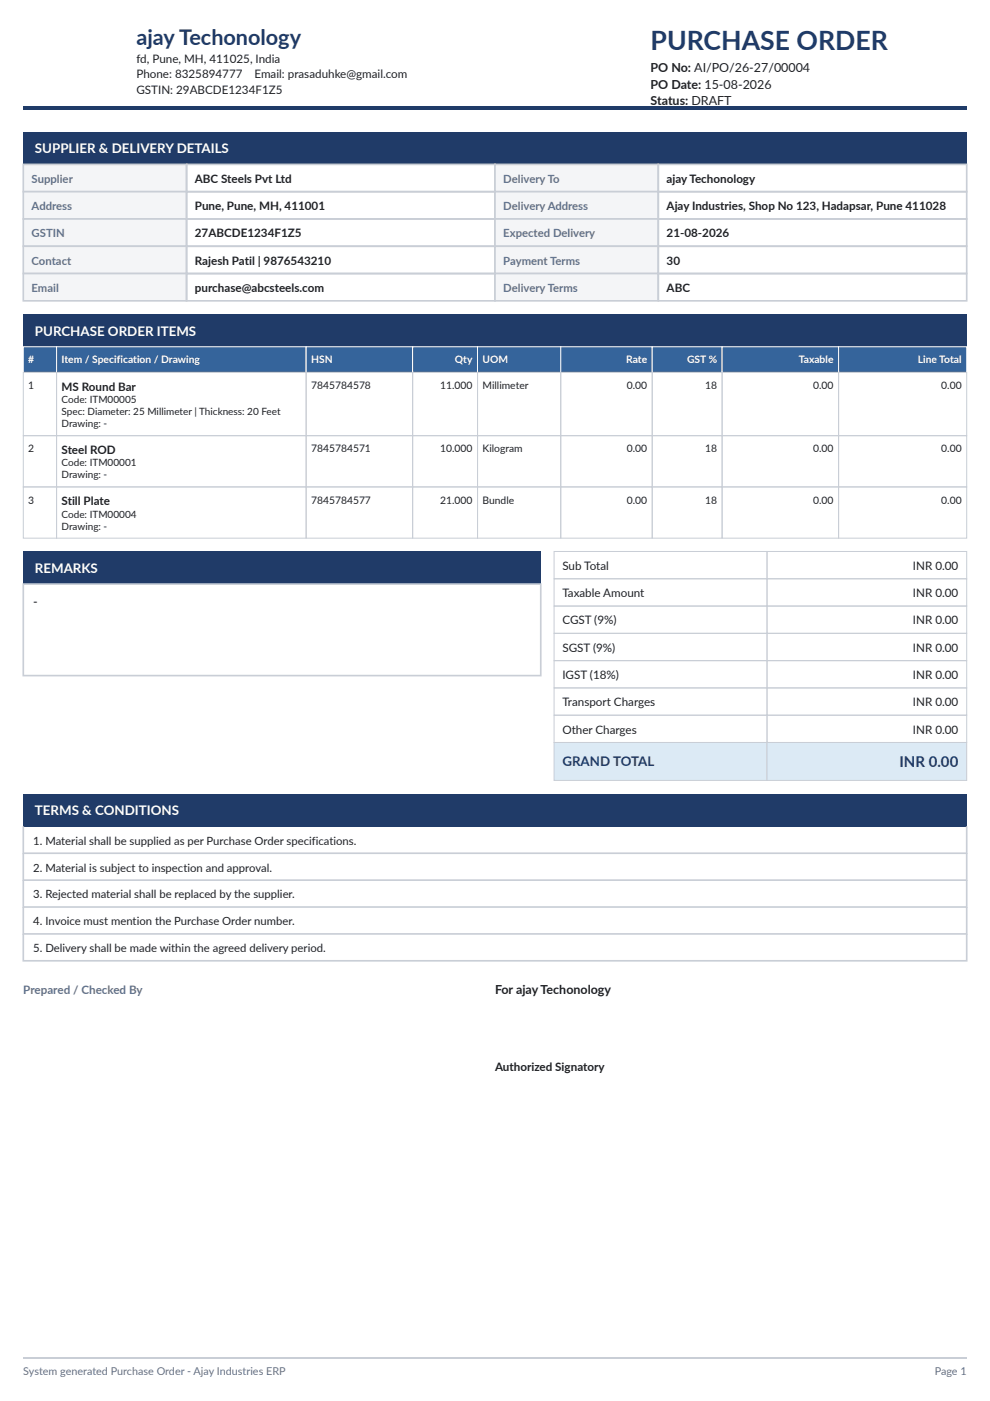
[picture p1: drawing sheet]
<svg xmlns="http://www.w3.org/2000/svg" width="210mm" height="297mm" viewBox="0 0 210 297" stroke-linecap="round" stroke-linejoin="round" font-family="sans-serif">
<defs><g id="words">
<text font-size="5.6" fill="#203b68" x="137.9" y="10.6">PURCHASE ORDER</text>
<text font-size="4.6" fill="#203b68" x="28.9" y="9.5">ajay Techonology</text>
<text font-size="3.2" fill="#203b68" x="190.7" y="162.7">INR 0.00</text>
<g font-size="2.8" fill="#fff">
<text x="7.4" y="32.5">SUPPLIER &amp; DELIVERY DETAILS</text>
<text x="7.4" y="71.2">PURCHASE ORDER ITEMS</text>
<text x="7.4" y="121.5">REMARKS</text>
<text x="7.4" y="172.9">TERMS &amp; CONDITIONS</text>
</g>
<text font-size="2.8" fill="#203b68" x="119.2" y="162.4">GRAND TOTAL</text>
<g font-size="2.6" fill="#202124">
<text x="137.9" y="15.2">PO No: AI/PO/26-27/00004</text>
<text x="137.9" y="18.8">PO Date: 15-08-2026</text>
<text x="137.9" y="22.3">Status: DRAFT</text>
<text x="7.1" y="128.4">-</text>
<text x="105" y="210.8">For ajay Techonology</text>
</g>
<g font-size="2.5" fill="#202124">
<text x="28.9" y="13.3">fd, Pune, MH, 411025, India</text>
<text x="28.9" y="16.6">Phone: 8325894777</text>
<text x="54" y="16.6">Email: prasaduhke@gmail.com</text>
<text x="28.9" y="19.9">GSTIN: 29ABCDE1234F1Z5</text>
<text x="41.3" y="38.7">ABC Steels Pvt Ltd</text>
<text x="141.3" y="38.7">ajay Techonology</text>
<text x="41.3" y="44.5">Pune, Pune, MH, 411001</text>
<text x="141.3" y="44.5">Ajay Industries, Shop No 123, Hadapsar, Pune 411028</text>
<text x="41.3" y="50.3">27ABCDE1234F1Z5</text>
<text x="141.3" y="50.3">21-08-2026</text>
<text x="41.3" y="56.1">Rajesh Patil | 9876543210</text>
<text x="141.3" y="56.1">30</text>
<text x="41.3" y="61.9">purchase@abcsteels.com</text>
<text x="141.3" y="61.9">ABC</text>
<text x="13.1" y="82.8">MS Round Bar</text>
<text x="13.1" y="96.3">Steel ROD</text>
<text x="13.1" y="107.1">Still Plate</text>
<text x="119.2" y="120.8">Sub Total</text>
<text x="193.6" y="120.8">INR 0.00</text>
<text x="119.2" y="126.6">Taxable Amount</text>
<text x="193.6" y="126.6">INR 0.00</text>
<text x="119.2" y="132.4">CGST (9%)</text>
<text x="193.6" y="132.4">INR 0.00</text>
<text x="119.2" y="138.2">SGST (9%)</text>
<text x="119.2" y="143.9">IGST (18%)</text>
<text x="193.6" y="138.2">INR 0.00</text>
<text x="193.6" y="143.9">INR 0.00</text>
<text x="119.2" y="149.7">Transport Charges</text>
<text x="193.6" y="149.7">INR 0.00</text>
<text x="119.2" y="155.5">Other Charges</text>
<text x="193.6" y="155.5">INR 0.00</text>
<text x="105" y="227">Authorized Signatory</text>
</g>
<text font-size="2.5" fill="#667085" x="4.9" y="210.8">Prepared / Checked By</text>
<g font-size="2.4" fill="#667085">
<text x="6.7" y="38.7">Supplier</text>
<text x="106.7" y="38.7">Delivery To</text>
<text x="6.7" y="44.5">Address</text>
<text x="106.7" y="44.5">Delivery Address</text>
<text x="6.7" y="50.3">GSTIN</text>
<text x="106.7" y="50.3">Expected Delivery</text>
<text x="6.7" y="56.1">Contact</text>
<text x="106.7" y="56.1">Payment Terms</text>
<text x="6.7" y="61.9">Email</text>
<text x="106.7" y="61.9">Delivery Terms</text>
</g>
<g font-size="2.4" fill="#202124">
<text x="7.1" y="179.1">1. Material shall be supplied as per Purchase Order specifications.</text>
<text x="7.1" y="184.8">2. Material is subject to inspection and approval.</text>
<text x="7.1" y="190.5">3. Rejected material shall be replaced by the supplier.</text>
<text x="7.1" y="196.2">4. Invoice must mention the Purchase Order number.</text>
<text x="7.1" y="201.9">5. Delivery shall be made within the agreed delivery period.</text>
</g>
<g font-size="2.3" fill="#667085">
<text x="4.9" y="291.5">System generated Purchase Order - Ajay Industries ERP</text>
<text x="198.2" y="291.5">Page 1</text>
</g>
<g font-size="2.2" fill="#fff">
<text x="6" y="77">#</text>
<text x="13.1" y="77">Item / Specification / Drawing</text>
<text x="66" y="77">HSN</text>
<text x="96.5" y="77">Qty</text>
<text x="102.3" y="77">UOM</text>
<text x="132.8" y="77">Rate</text>
<text x="145.7" y="77">GST %</text>
<text x="169.4" y="77">Taxable</text>
<text x="194.6" y="77">Line Total</text>
</g>
<g font-size="2.2" fill="#202124">
<text x="6" y="82.5">1</text>
<text x="66" y="82.5">7845784578</text>
<text x="93.3" y="82.5">11.000</text>
<text x="102.3" y="82.5">Millimeter</text>
<text x="132.9" y="82.5">0.00</text>
<text x="149.5" y="82.5">18</text>
<text x="172.4" y="82.5">0.00</text>
<text x="199.6" y="82.5">0.00</text>
<text x="6" y="95.9">2</text>
<text x="66" y="95.9">7845784571</text>
<text x="93.3" y="95.9">10.000</text>
<text x="102.3" y="95.9">Kilogram</text>
<text x="132.9" y="95.9">0.00</text>
<text x="149.5" y="95.9">18</text>
<text x="172.4" y="95.9">0.00</text>
<text x="199.6" y="95.9">0.00</text>
<text x="6" y="106.8">3</text>
<text x="66" y="106.8">7845784577</text>
<text x="93.3" y="106.8">21.000</text>
<text x="102.3" y="106.8">Bundle</text>
<text x="132.9" y="106.8">0.00</text>
<text x="149.5" y="106.8">18</text>
<text x="172.4" y="106.8">0.00</text>
<text x="199.6" y="106.8">0.00</text>
</g>
<g font-size="2.1" fill="#202124">
<text x="13.1" y="85.5">Code: ITM00005</text>
<text x="13.1" y="88">Spec: Diameter: 25 Millimeter | Thickness: 20 Feet</text>
<text x="13.1" y="90.5">Drawing: -</text>
<text x="13.1" y="98.9">Code: ITM00001</text>
<text x="13.1" y="101.4">Drawing: -</text>
<text x="13.1" y="109.7">Code: ITM00004</text>
<text x="13.1" y="112.3">Drawing: -</text>
</g>
</g></defs>
<path d="M4.9 22.6h200.1v.8h-200.1z" fill-rule="evenodd" fill="#203b68"/>
<path d="M4.9 27.9h200.1v7h-200.1z" fill="#203b68"/>
<path d="M4.9 34.9h34.7v5.7h-34.7z" fill="#f4f5f7"/>
<path d="M4.9 34.9h34.7v5.7h-34.7zM39.6 34.9h65.4v5.7h-65.4z" fill="none" stroke="#c9ced6" stroke-width=".35"/>
<path d="M105 34.9h34.6v5.7h-34.6z" fill="#f4f5f7"/>
<path d="M105 34.9h34.6v5.7h-34.6zM139.6 34.9h65.4v5.7h-65.4z" fill="none" stroke="#c9ced6" stroke-width=".35"/>
<path d="M4.9 40.6h34.7v5.8h-34.7z" fill="#f4f5f7"/>
<path d="M4.9 40.6h34.7v5.8h-34.7zM39.6 40.6h65.4v5.8h-65.4z" fill="none" stroke="#c9ced6" stroke-width=".35"/>
<path d="M105 40.6h34.6v5.8h-34.6z" fill="#f4f5f7"/>
<path d="M105 40.6h34.6v5.8h-34.6zM139.6 40.6h65.4v5.8h-65.4z" fill="none" stroke="#c9ced6" stroke-width=".35"/>
<path d="M4.9 46.4h34.7v5.8h-34.7z" fill="#f4f5f7"/>
<path d="M4.9 46.4h34.7v5.8h-34.7zM39.6 46.4h65.4v5.8h-65.4z" fill="none" stroke="#c9ced6" stroke-width=".35"/>
<path d="M105 46.4h34.6v5.8h-34.6z" fill="#f4f5f7"/>
<path d="M105 46.4h34.6v5.8h-34.6zM139.6 46.4h65.4v5.8h-65.4z" fill="none" stroke="#c9ced6" stroke-width=".35"/>
<path d="M4.9 52.2h34.7v5.8h-34.7z" fill="#f4f5f7"/>
<path d="M4.9 52.2h34.7v5.8h-34.7zM39.6 52.2h65.4v5.8h-65.4z" fill="none" stroke="#c9ced6" stroke-width=".35"/>
<path d="M105 52.2h34.6v5.8h-34.6z" fill="#f4f5f7"/>
<path d="M105 52.2h34.6v5.8h-34.6zM139.6 52.2h65.4v5.8h-65.4z" fill="none" stroke="#c9ced6" stroke-width=".35"/>
<path d="M4.9 58h34.7v5.8h-34.7z" fill="#f4f5f7"/>
<path d="M4.9 58h34.7v5.8h-34.7zM39.6 58h65.4v5.8h-65.4z" fill="none" stroke="#c9ced6" stroke-width=".35"/>
<path d="M105 58h34.6v5.8h-34.6z" fill="#f4f5f7"/>
<path d="M105 58h34.6v5.8h-34.6zM139.6 58h65.4v5.8h-65.4z" fill="none" stroke="#c9ced6" stroke-width=".35"/>
<path d="M4.9 66.6h200.1v6.9h-200.1z" fill="#203b68"/>
<path d="M4.9 73.5h7.1v5.5h-7.1z" fill="#35649b"/>
<path d="M4.9 73.5h7.1v5.5h-7.1z" fill="none" stroke="#fff" stroke-width=".21"/>
<path d="M12 73.5h52.9v5.5h-52.9z" fill="#35649b"/>
<path d="M12 73.5h52.9v5.5h-52.9z" fill="none" stroke="#fff" stroke-width=".21"/>
<path d="M64.9 73.5h22.6v5.5h-22.6z" fill="#35649b"/>
<path d="M64.9 73.5h22.6v5.5h-22.6z" fill="none" stroke="#fff" stroke-width=".21"/>
<path d="M87.5 73.5h13.7v5.5h-13.7z" fill="#35649b"/>
<path d="M87.5 73.5h13.7v5.5h-13.7z" fill="none" stroke="#fff" stroke-width=".21"/>
<path d="M101.2 73.5h17.7v5.5h-17.7z" fill="#35649b"/>
<path d="M101.2 73.5h17.7v5.5h-17.7z" fill="none" stroke="#fff" stroke-width=".21"/>
<path d="M118.9 73.5h19.4v5.5h-19.4z" fill="#35649b"/>
<path d="M118.9 73.5h19.4v5.5h-19.4z" fill="none" stroke="#fff" stroke-width=".21"/>
<path d="M138.3 73.5h14.8v5.5h-14.8z" fill="#35649b"/>
<path d="M138.3 73.5h14.8v5.5h-14.8z" fill="none" stroke="#fff" stroke-width=".21"/>
<path d="M153.1 73.5h24.7v5.5h-24.7z" fill="#35649b"/>
<path d="M153.1 73.5h24.7v5.5h-24.7z" fill="none" stroke="#fff" stroke-width=".21"/>
<path d="M177.8 73.5h27.2v5.5h-27.2z" fill="#35649b"/>
<path d="M177.8 73.5h27.2v5.5h-27.2z" fill="none" stroke="#fff" stroke-width=".21"/>
<g fill="none" stroke="#c9ced6" stroke-width=".21">
<path d="M4.9 79h7.1v13.4h-7.1zM12 79h52.9v13.4h-52.9zM64.9 79h22.6v13.4h-22.6zM87.5 79h13.7v13.4h-13.7zM101.2 79h17.7v13.4h-17.7zM118.9 79h19.4v13.4h-19.4zM138.3 79h14.8v13.4h-14.8zM153.1 79h24.7v13.4h-24.7zM177.8 79h27.2v13.4h-27.2zM4.9 92.4h7.1v10.8h-7.1zM12 92.4h52.9v10.8h-52.9zM64.9 92.4h22.6v10.8h-22.6z"/>
<path d="M87.5 92.4h13.7v10.8h-13.7zM101.2 92.4h17.7v10.8h-17.7zM118.9 92.4h19.4v10.8h-19.4zM138.3 92.4h14.8v10.8h-14.8zM153.1 92.4h24.7v10.8h-24.7zM177.8 92.4h27.2v10.8h-27.2zM4.9 103.2h7.1v10.9h-7.1zM12 103.2h52.9v10.9h-52.9zM64.9 103.2h22.6v10.9h-22.6zM87.5 103.2h13.7v10.9h-13.7zM101.2 103.2h17.7v10.9h-17.7zM118.9 103.2h19.4v10.9h-19.4z"/>
<path d="M138.3 103.2h14.8v10.9h-14.8zM153.1 103.2h24.7v10.9h-24.7zM177.8 103.2h27.2v10.9h-27.2z"/>
</g>
<path d="M4.9 116.9h109.8v6.9h-109.8z" fill="#203b68"/>
<path d="M4.9 123.8h109.8v19.4h-109.8z" fill="none" stroke="#c9ced6" stroke-width=".35"/>
<g fill="none" stroke="#c9ced6" stroke-width=".21">
<path d="M117.5 116.9h45.1v5.8h-45.1zM162.6 116.9h42.4v5.8h-42.4zM117.5 122.7h45.1v5.8h-45.1zM117.5 128.5h45.1v5.8h-45.1zM117.5 134.3h45.1v5.8h-45.1zM162.6 122.7h42.4v5.8h-42.4zM162.6 128.5h42.4v5.8h-42.4zM162.6 134.3h42.4v5.8h-42.4zM117.5 140.1h45.1v5.8h-45.1zM117.5 145.9h45.1v5.7h-45.1zM117.5 151.6h45.1v5.8h-45.1zM162.6 140.1h42.4v5.8h-42.4z"/>
<path d="M162.6 145.9h42.4v5.7h-42.4zM162.6 151.6h42.4v5.8h-42.4z"/>
</g>
<path d="M117.5 157.4h45.1v8.1h-45.1z" fill="#dceaf5"/>
<path d="M117.5 157.4h45.1v8.1h-45.1z" fill="none" stroke="#c9ced6" stroke-width=".21"/>
<path d="M162.6 157.4h42.4v8.1h-42.4z" fill="#dceaf5"/>
<path d="M162.6 157.4h42.4v8.1h-42.4z" fill="none" stroke="#c9ced6" stroke-width=".21"/>
<path d="M4.9 168.3h200.1v6.9h-200.1z" fill="#203b68"/>
<g fill="#c9ced6">
<path d="M4.8 175.2h.3v5.5h199.7v-5.5h.3v5.9h-200.3z" fill-rule="evenodd"/>
<path d="M4.8 180.9h.3v5.5h199.7v-5.5h.3v5.9h-200.3z" fill-rule="evenodd"/>
<path d="M4.8 186.6h.3v5.5h199.7v-5.5h.3v5.9h-200.3z" fill-rule="evenodd"/>
<path d="M4.8 192.3h.3v5.5h199.7v-5.5h.3v5.9h-200.3z" fill-rule="evenodd"/>
<path d="M4.8 198h.3v5.5h199.7v-5.5h.3v5.9h-200.3z" fill-rule="evenodd"/>
</g>
<path d="M4.9 287.9h200.1" fill="none" stroke="#c9ced6" stroke-width=".35"/>
<use href="#words"/>
</svg>
